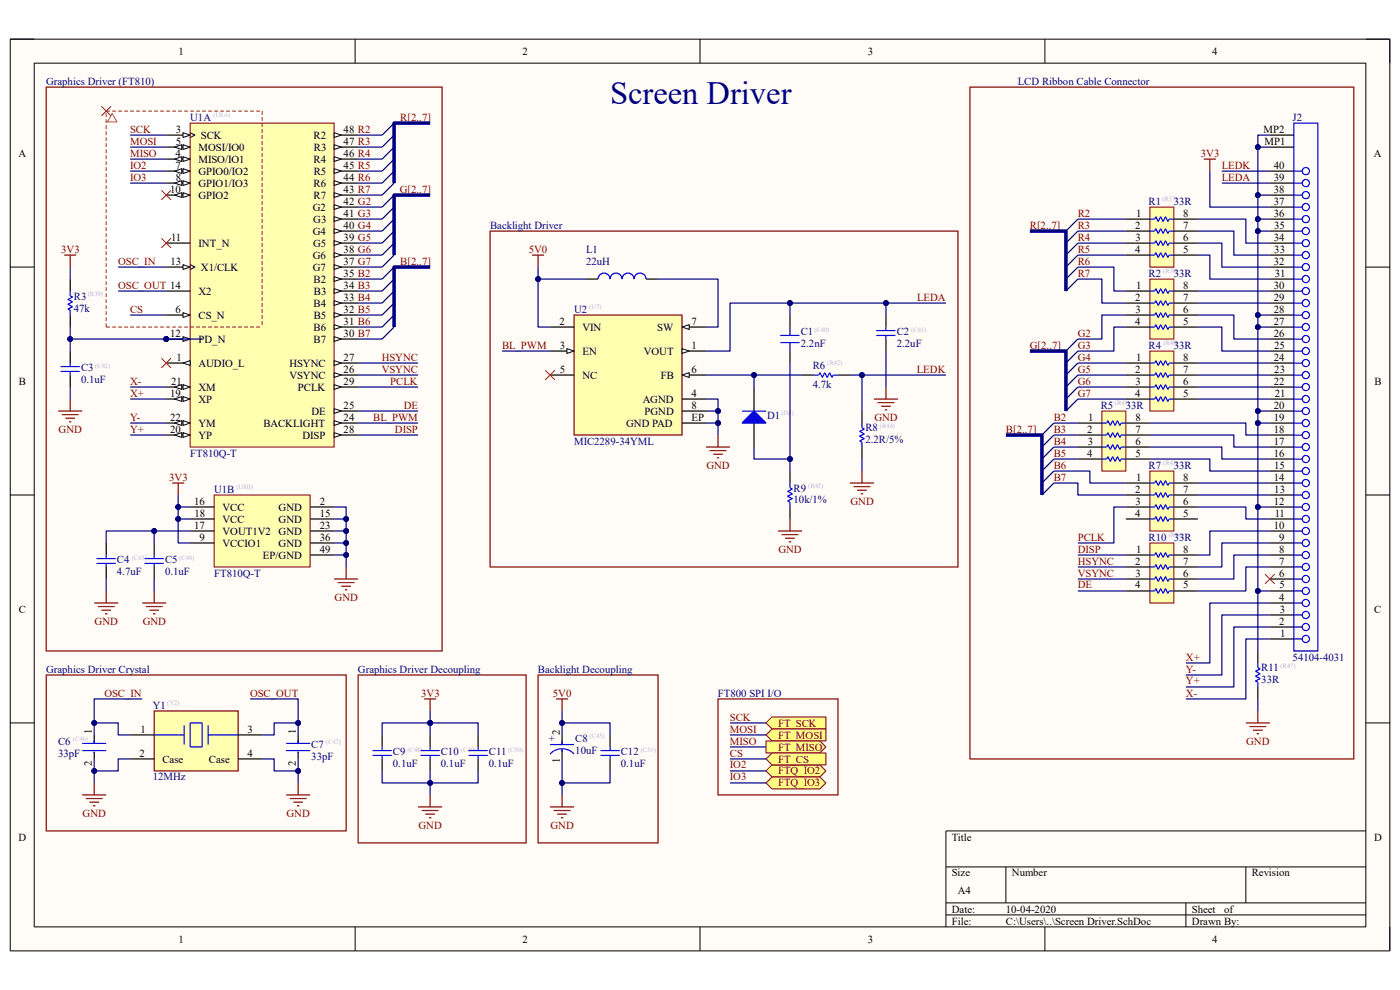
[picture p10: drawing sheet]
<svg xmlns="http://www.w3.org/2000/svg" width="297mm" height="210mm" viewBox="0 0 297 210" stroke-linecap="round" stroke-linejoin="round" font-family="sans-serif">
<defs><g id="words">
<text font-size="6.9" fill="#000080" x="129.4" y="22.1">Screen Driver</text>
<g font-size="2.3">
<text x="37.9" y="11.6">1</text>
<text x="110.9" y="11.6">2</text>
<text x="184.1" y="11.6">3</text>
<text x="257.2" y="11.6">4</text>
<text x="37.3" y="28.2">3</text>
<text x="42.6" y="29.4">SCK</text>
<text x="66.5" y="29.4">R2</text>
<text x="72.9" y="28.2">48 R2</text>
<text x="268.1" y="28.2">MP2</text>
<text x="3.9" y="33.2">A</text>
<text x="37.2" y="33.2">4</text>
<text x="37.3" y="35.8">7</text>
<text x="37.3" y="30.7">5</text>
<text x="42.1" y="34.5">MISO/IO1</text>
<text x="42.1" y="32">MOSI/IO0</text>
<text x="66.5" y="34.5">R4</text>
<text x="66.6" y="32">R3</text>
<text x="72.9" y="35.8">45 R5</text>
<text x="72.9" y="33.2">46 R4</text>
<text x="72.9" y="30.7">47 R3</text>
<text x="268.3" y="30.7">MP1</text>
<text x="270.2" y="35.8">40</text>
<text x="291.5" y="33.2">A</text>
<text x="36.1" y="40.9">10</text>
<text x="37.3" y="38.3">8</text>
<text x="42.1" y="37">GPIO0/IO2</text>
<text x="42.1" y="39.6">GPIO1/IO3</text>
<text x="66.5" y="39.6">R6</text>
<text x="66.5" y="37">R5</text>
<text x="72.9" y="40.9">43 R7</text>
<text x="72.9" y="38.3">44 R6</text>
<text x="270.3" y="40.9">38</text>
<text x="270.3" y="38.3">39</text>
<text x="42.1" y="42.2">GPIO2</text>
<text x="66.4" y="44.7">G2</text>
<text x="66.5" y="47.2">G3</text>
<text x="66.5" y="42.2">R7</text>
<text x="72.9" y="46">41 G3</text>
<text x="72.9" y="43.4">42 G2</text>
<text x="241" y="46">1</text>
<text x="251" y="46">8</text>
<text x="270.2" y="46">36</text>
<text x="270.3" y="43.4">37</text>
<text x="36.3" y="51.1">11</text>
<text x="42.1" y="52.3">INT_N</text>
<text x="66.4" y="49.8">G4</text>
<text x="66.4" y="52.3">G5</text>
<text x="72.9" y="53.6">38 G6</text>
<text x="72.9" y="51.1">39 G5</text>
<text x="72.9" y="48.5">40 G4</text>
<text x="240.8" y="48.5">2</text>
<text x="240.8" y="53.6">4</text>
<text x="240.9" y="51.1">3</text>
<text x="251" y="53.6">5</text>
<text x="251" y="51.1">6</text>
<text x="251" y="48.5">7</text>
<text x="270.2" y="51.1">34</text>
<text x="270.3" y="48.5">35</text>
<text x="270.3" y="53.6">33</text>
<text x="36.2" y="56.1">13</text>
<text x="42.6" y="57.4">X1/CLK</text>
<text x="66.4" y="57.4">G7</text>
<text x="66.4" y="54.9">G6</text>
<text x="66.5" y="59.9">B2</text>
<text x="72.9" y="58.7">35 B2</text>
<text x="72.9" y="56.1">37 G7</text>
<text x="270.2" y="56.1">32</text>
<text x="270.4" y="58.7">31</text>
<text x="42.1" y="62.5">X2</text>
<text x="66.5" y="65.1">B4</text>
<text x="66.6" y="62.5">B3</text>
<text x="72.9" y="63.8">33 B4</text>
<text x="72.9" y="61.3">34 B3</text>
<text x="240.8" y="63.8">2</text>
<text x="241" y="61.3">1</text>
<text x="251" y="63.8">7</text>
<text x="251" y="61.3">8</text>
<text x="270.2" y="61.3">30</text>
<text x="270.3" y="63.8">29</text>
<text x="36.1" y="71.4">12</text>
<text x="37.3" y="66.3">6</text>
<text x="42.1" y="67.6">CS_N</text>
<text x="66.5" y="70.1">B6</text>
<text x="66.5" y="67.6">B5</text>
<text x="72.9" y="71.4">30 B7</text>
<text x="72.9" y="68.9">31 B6</text>
<text x="72.9" y="66.3">32 B5</text>
<text x="118.7" y="68.9">2</text>
<text x="123.6" y="70.1">VIN</text>
<text x="139.4" y="70.1">SW</text>
<text x="146.7" y="68.9">7</text>
<text x="240.8" y="68.9">4</text>
<text x="240.9" y="66.3">3</text>
<text x="251" y="68.9">5</text>
<text x="251" y="66.3">6</text>
<text x="270.2" y="71.4">26</text>
<text x="270.3" y="68.9">27</text>
<text x="270.3" y="66.3">28</text>
<text x="37.4" y="76.5">1</text>
<text x="42.1" y="77.8">AUDIO_L</text>
<text x="42.1" y="72.7">PD_N</text>
<text x="61.4" y="77.8">HSYNC</text>
<text x="66.5" y="72.7">B7</text>
<text x="72.9" y="76.5">27</text>
<text x="118.8" y="74">3</text>
<text x="123.6" y="75.2">EN</text>
<text x="136.6" y="75.2">VOUT</text>
<text x="146.7" y="74">1</text>
<text x="241" y="76.5">1</text>
<text x="251" y="76.5">8</text>
<text x="270.2" y="76.5">24</text>
<text x="270.3" y="74">25</text>
<text x="4" y="81.6">B</text>
<text x="36.3" y="81.6">21</text>
<text x="42.1" y="82.9">XM</text>
<text x="61.4" y="80.3">VSYNC</text>
<text x="63.2" y="82.9">PCLK</text>
<text x="72.9" y="79">26</text>
<text x="72.9" y="81.6">29</text>
<text x="118.7" y="79">5</text>
<text x="123.6" y="80.3">NC</text>
<text x="140.2" y="80.3">FB</text>
<text x="146.7" y="79">6</text>
<text x="240.8" y="79">2</text>
<text x="240.9" y="81.6">3</text>
<text x="251" y="81.6">6</text>
<text x="251" y="79">7</text>
<text x="270.2" y="81.6">22</text>
<text x="270.3" y="79">23</text>
<text x="291.6" y="81.6">B</text>
<text x="36.1" y="84.2">19</text>
<text x="36.1" y="89.2">22</text>
<text x="42.1" y="85.4">XP</text>
<text x="66.1" y="88">DE</text>
<text x="72.9" y="89.2">24</text>
<text x="72.9" y="86.7">25</text>
<text x="136.4" y="85.4">AGND</text>
<text x="136.7" y="88">PGND</text>
<text x="146.7" y="84.2">4</text>
<text x="146.7" y="89.2">EP</text>
<text x="146.7" y="86.7">8</text>
<text x="230.8" y="89.2">1</text>
<text x="240.8" y="84.2">4</text>
<text x="240.9" y="89.2">8</text>
<text x="251" y="84.2">5</text>
<text x="270.2" y="86.7">20</text>
<text x="270.3" y="89.2">19</text>
<text x="270.4" y="84.2">21</text>
<text x="36.1" y="91.8">20</text>
<text x="42.1" y="93">YP</text>
<text x="42.1" y="90.5">YM</text>
<text x="55.9" y="90.5">BACKLIGHT</text>
<text x="64.2" y="93">DISP</text>
<text x="72.9" y="91.8">28</text>
<text x="132.8" y="90.5">GND PAD</text>
<text x="230.7" y="91.8">2</text>
<text x="230.8" y="94.3">3</text>
<text x="240.9" y="94.3">6</text>
<text x="240.9" y="91.8">7</text>
<text x="270.3" y="94.3">17</text>
<text x="270.3" y="91.8">18</text>
<text x="230.6" y="96.9">4</text>
<text x="240.9" y="96.9">5</text>
<text x="241" y="101.9">1</text>
<text x="251" y="101.9">8</text>
<text x="270.2" y="101.9">14</text>
<text x="270.2" y="96.9">16</text>
<text x="270.3" y="99.4">15</text>
<text x="41.2" y="107.1">16</text>
<text x="67.8" y="107.1">2</text>
<text x="240.8" y="104.5">2</text>
<text x="240.9" y="107.1">3</text>
<text x="251" y="107.1">6</text>
<text x="251" y="104.5">7</text>
<text x="270.2" y="107.1">12</text>
<text x="270.3" y="104.5">13</text>
<text x="41.2" y="112.1">17</text>
<text x="41.2" y="109.6">18</text>
<text x="47.2" y="108.3">VCC</text>
<text x="47.2" y="113.4">VOUT1V2</text>
<text x="47.2" y="110.9">VCC</text>
<text x="59.1" y="108.3">GND</text>
<text x="59.1" y="110.9">GND</text>
<text x="59.1" y="113.4">GND</text>
<text x="67.8" y="109.6">15</text>
<text x="67.8" y="112.1">23</text>
<text x="240.8" y="109.6">4</text>
<text x="251" y="109.6">5</text>
<text x="270.2" y="112.1">10</text>
<text x="270.4" y="109.6">11</text>
<text x="42.3" y="114.7">9</text>
<text x="47.2" y="116">VCCIO1</text>
<text x="55.8" y="118.5">EP/GND</text>
<text x="59.1" y="116">GND</text>
<text x="67.8" y="114.7">36</text>
<text x="67.8" y="117.2">49</text>
<text x="240.8" y="119.8">2</text>
<text x="241" y="117.2">1</text>
<text x="251" y="119.8">7</text>
<text x="251" y="117.2">8</text>
<text x="271.4" y="119.8">7</text>
<text x="271.4" y="117.2">8</text>
<text x="271.4" y="114.7">9</text>
<text x="240.8" y="124.8">4</text>
<text x="240.9" y="122.3">3</text>
<text x="251" y="124.8">5</text>
<text x="251" y="122.3">6</text>
<text x="271.4" y="122.3">6</text>
<text x="271.4" y="124.8">5</text>
<text x="4" y="130">C</text>
<text x="271.4" y="127.4">4</text>
<text x="271.5" y="130">3</text>
<text x="291.5" y="130">C</text>
<text x="271.4" y="132.5">2</text>
<text x="271.6" y="135">1</text>
<text x="19.5" y="155.7" transform="rotate(-90 19.5 155.7)">1</text>
<text x="29.8" y="155.4">1</text>
<text x="52.5" y="155.4">3</text>
<text x="62.7" y="155.7" transform="rotate(-90 62.7 155.7)">1</text>
<text x="118.7" y="155.9" transform="rotate(-90 118.7 155.9)">2</text>
<text x="29.6" y="160.5">2</text>
<text x="34.5" y="161.8">Case</text>
<text x="44.3" y="161.8">Case</text>
<text x="52.5" y="160.5">4</text>
<text x="118.7" y="161.9" transform="rotate(-90 118.7 161.9)">1</text>
<text x="19.5" y="162.6" transform="rotate(-90 19.5 162.6)">2</text>
<text x="62.7" y="162.6" transform="rotate(-90 62.7 162.6)">2</text>
<text x="3.9" y="178.3">D</text>
<text x="201.9" y="178.3">Title</text>
<text x="291.5" y="178.3">D</text>
<text x="201.9" y="185.9">Size</text>
<text x="214.7" y="185.9">Number</text>
<text x="265.5" y="185.9">Revision</text>
<text x="203.2" y="189.7">A4</text>
<text x="201.9" y="193.6">Date:</text>
<text x="201.9" y="196.1">File:</text>
<text x="213.4" y="193.6">10-04-2020</text>
<text x="213.4" y="196.1">C:\Users\..\Screen Driver.SchDoc</text>
<text x="252.8" y="196.1">Drawn By:</text>
<text x="252.9" y="193.6">Sheet</text>
<text x="259.7" y="193.6">of</text>
<text x="37.9" y="199.9">1</text>
<text x="110.9" y="199.9">2</text>
<text x="184.1" y="199.9">3</text>
<text x="257.2" y="199.9">4</text>
</g>
<g font-size="2.3" fill="#000080">
<text x="9.8" y="18">Graphics Driver (FT810)</text>
<text x="215.9" y="18">LCD Ribbon Cable Connector</text>
<text x="40.3" y="25.6">U1A</text>
<text x="274.2" y="25.6">J2</text>
<text x="243.7" y="43.4">R1</text>
<text x="249" y="43.4">33R</text>
<text x="104" y="48.5">Backlight Driver</text>
<text x="124.3" y="53.6">L1</text>
<text x="124.3" y="56.1">22uH</text>
<text x="243.7" y="58.7">R2</text>
<text x="249" y="58.7">33R</text>
<text x="15.7" y="63.5">R3</text>
<text x="15.7" y="66.1">47k</text>
<text x="121.8" y="66.3">U2</text>
<text x="169.9" y="71.2">C1</text>
<text x="190.2" y="71.2">C2</text>
<text x="169.9" y="73.7">2.2nF</text>
<text x="190.2" y="73.7">2.2uF</text>
<text x="243.7" y="74">R4</text>
<text x="249" y="74">33R</text>
<text x="17.2" y="78.8">C3</text>
<text x="17.2" y="81.3">0.1uF</text>
<text x="172.4" y="78.3">R6</text>
<text x="172.4" y="82.4">4.7k</text>
<text x="162.7" y="89">D1</text>
<text x="233.5" y="86.7">R5</text>
<text x="238.8" y="86.7">33R</text>
<text x="121.8" y="94.3">MIC2289-34YML</text>
<text x="183.6" y="91.5">R8</text>
<text x="183.6" y="94.1">2.2R/5%</text>
<text x="40.3" y="96.9">FT810Q-T</text>
<text x="243.7" y="99.4">R7</text>
<text x="249" y="99.4">33R</text>
<text x="45.4" y="104.5">U1B</text>
<text x="168.4" y="104.3">R9</text>
<text x="168.4" y="106.8">10k/1%</text>
<text x="24.8" y="119.5">C4</text>
<text x="35" y="119.5">C5</text>
<text x="243.7" y="114.7">R10</text>
<text x="249" y="114.7">33R</text>
<text x="24.8" y="122">4.7uF</text>
<text x="35" y="122">0.1uF</text>
<text x="45.4" y="122.3">FT810Q-T</text>
<text x="9.8" y="142.7">Graphics Driver Crystal</text>
<text x="75.9" y="142.7">Graphics Driver Decoupling</text>
<text x="114.1" y="142.7">Backlight Decoupling</text>
<text x="267.6" y="142.4">R11</text>
<text x="274.2" y="140.1">54104-4031</text>
<text x="152.3" y="147.8">FT800 SPI I/O</text>
<text x="267.6" y="144.9">33R</text>
<text x="32.4" y="150.3">Y1</text>
<text x="12.3" y="157.9">C6</text>
<text x="12.3" y="160.5">33pF</text>
<text x="66" y="158.7">C7</text>
<text x="66" y="161.2">33pF</text>
<text x="83.4" y="160.2">C9</text>
<text x="93.5" y="160.2">C10</text>
<text x="103.7" y="160.2">C11</text>
<text x="116.4" y="157.4">+</text>
<text x="122" y="157.4">C8</text>
<text x="122" y="160">10uF</text>
<text x="131.7" y="160.2">C12</text>
<text x="32.4" y="165.6">12MHz</text>
<text x="83.4" y="162.8">0.1uF</text>
<text x="93.5" y="162.8">0.1uF</text>
<text x="103.7" y="162.8">0.1uF</text>
<text x="131.7" y="162.8">0.1uF</text>
</g>
<g font-size="2.3" fill="#800000">
<text x="27.6" y="28.2">SCK</text>
<text x="84.9" y="25.6">R[2..7]</text>
<text x="27.6" y="30.7">MOSI</text>
<text x="27.6" y="33.2">MISO</text>
<text x="27.6" y="35.8">IO2</text>
<text x="254.8" y="33.2">3V3</text>
<text x="259.2" y="35.8">LEDK</text>
<text x="27.6" y="38.3">IO3</text>
<text x="84.8" y="40.9">G[2..7]</text>
<text x="259.2" y="38.3">LEDA</text>
<text x="228.6" y="46">R2</text>
<text x="13" y="53.6">3V3</text>
<text x="112.2" y="53.6">5V0</text>
<text x="218.5" y="48.5">R[2..7]</text>
<text x="228.6" y="48.5">R3</text>
<text x="228.6" y="51.1">R4</text>
<text x="228.6" y="53.6">R5</text>
<text x="25.1" y="56.1">OSC_IN</text>
<text x="84.9" y="56.1">B[2..7]</text>
<text x="228.6" y="56.1">R6</text>
<text x="228.6" y="58.7">R7</text>
<text x="25.1" y="61.3">OSC_OUT 14</text>
<text x="194.6" y="63.8">LEDA</text>
<text x="27.6" y="66.3">CS</text>
<text x="228.6" y="71.4">G2</text>
<text x="81" y="76.5">HSYNC</text>
<text x="106.5" y="74">BL_PWM</text>
<text x="218.5" y="74">G[2..7]</text>
<text x="228.6" y="74">G3</text>
<text x="228.6" y="76.5">G4</text>
<text x="27.6" y="81.6">X-</text>
<text x="81" y="79">VSYNC</text>
<text x="82.8" y="81.6">PCLK</text>
<text x="194.5" y="79">LEDK</text>
<text x="228.6" y="79">G5</text>
<text x="228.6" y="81.6">G6</text>
<text x="27.6" y="84.2">X+</text>
<text x="27.6" y="89.2">Y-</text>
<text x="79.2" y="89.2">BL_PWM</text>
<text x="85.7" y="86.7">DE</text>
<text x="185.5" y="89.2">GND</text>
<text x="223.6" y="89.2">B2</text>
<text x="228.6" y="84.2">G7</text>
<text x="12.4" y="91.8">GND</text>
<text x="27.6" y="91.8">Y+</text>
<text x="83.8" y="91.8">DISP</text>
<text x="213.4" y="91.8">B[2..7]</text>
<text x="223.6" y="91.8">B3</text>
<text x="223.6" y="94.3">B4</text>
<text x="35.9" y="101.9">3V3</text>
<text x="149.9" y="99.4">GND</text>
<text x="223.6" y="96.9">B5</text>
<text x="223.6" y="99.4">B6</text>
<text x="223.6" y="101.9">B7</text>
<text x="180.4" y="107.1">GND</text>
<text x="165.1" y="117.2">GND</text>
<text x="228.6" y="114.7">PCLK</text>
<text x="228.6" y="117.2">DISP</text>
<text x="228.6" y="119.8">HSYNC</text>
<text x="228.6" y="122.3">VSYNC</text>
<text x="228.6" y="124.8">DE</text>
<text x="71" y="127.4">GND</text>
<text x="20.1" y="132.5">GND</text>
<text x="30.3" y="132.5">GND</text>
<text x="251.6" y="140.1">X+</text>
<text x="251.6" y="142.7">Y-</text>
<text x="22.1" y="147.8">OSC_IN</text>
<text x="53.1" y="147.8">OSC_OUT</text>
<text x="89.4" y="147.8">3V3</text>
<text x="117.3" y="147.8">5V0</text>
<text x="251.6" y="145.2">Y+</text>
<text x="251.6" y="147.8">X-</text>
<text x="154.9" y="152.9">SCK</text>
<text x="154.9" y="155.4">MOSI</text>
<text x="165.1" y="154.1">FT_SCK</text>
<text x="154.9" y="157.9">MISO</text>
<text x="154.9" y="160.5">CS</text>
<text x="165.1" y="156.7">FT_MOSI</text>
<text x="165.1" y="159.2">FT_MISO</text>
<text x="165.1" y="161.8">FT_CS</text>
<text x="264.4" y="157.9">GND</text>
<text x="154.9" y="163">IO2</text>
<text x="154.9" y="165.6">IO3</text>
<text x="165.1" y="164.3">FTQ_IO2</text>
<text x="165.1" y="166.8">FTQ_IO3</text>
<text x="17.5" y="173.2">GND</text>
<text x="60.8" y="173.2">GND</text>
<text x="88.8" y="175.8">GND</text>
<text x="116.8" y="175.8">GND</text>
</g>
<g font-size="1.4" fill="#b2b0d4">
<text x="45.3" y="24.8">(U8A)</text>
<text x="246.6" y="42.6">(R37)</text>
<text x="246.8" y="57.9">(R38)</text>
<text x="18.6" y="62.7">(R39)</text>
<text x="125" y="65.5">(U7)</text>
<text x="172.8" y="70.4">(C40)</text>
<text x="193.3" y="70.4">(C41)</text>
<text x="20.2" y="78">(C42)</text>
<text x="175.5" y="77.5">(R42)</text>
<text x="246.8" y="73.2">(R40)</text>
<text x="165.8" y="88.1">(D4)</text>
<text x="236.5" y="85.9">(R41)</text>
<text x="186.7" y="90.7">(R44)</text>
<text x="246.8" y="98.6">(R43)</text>
<text x="50.2" y="103.7">(U8B)</text>
<text x="171.4" y="103.4">(R45)</text>
<text x="247.9" y="113.9">(R46)</text>
<text x="27.9" y="118.7">(C43)</text>
<text x="38" y="118.7">(C44)</text>
<text x="271.7" y="141.6">(R47)</text>
<text x="35.5" y="149.5">(Y2)</text>
<text x="15.5" y="157.1">(C46)</text>
<text x="69.1" y="157.9">(C47)</text>
<text x="86.4" y="159.4">(C48)</text>
<text x="97.8" y="159.4">(C49)</text>
<text x="107.8" y="159.4">(C50)</text>
<text x="125.1" y="156.6">(C45)</text>
<text x="135.9" y="159.4">(C51)</text>
</g>
</g></defs>
<path d="M2.2 8.3h292.7v193.4h-292.7z" fill-rule="evenodd" fill="#fffcf8"/>
<path d="M2.2 8.3h292.7v193.4h-292.7z" fill="none" stroke="#000" stroke-width=".21"/>
<path d="M7.3 13.4h282.5v183.2h-282.5z" fill-rule="evenodd" fill="#fffcf8"/>
<g fill="none" stroke="#000" stroke-width=".21">
<path d="M2.2 8.3h5.1M7.3 13.4h282.5v183.2h-282.5zM75.3 8.3v5.1M148.5 8.3v5.1M221.7 8.3v5.1M289.8 8.3h5.1v5.1M2.2 56.7h5.1M289.8 56.7h5.1M2.2 105h5.1M289.8 105h5.1M2.2 153.4h5.1M289.8 153.4h5.1"/>
<path d="M289.8 176.3h-89.1v20.3M75.3 196.6v5.1M148.5 196.6v5.1M200.7 183.9h89.1M200.7 191.5h89.1M200.7 194.1h89.1M213.4 183.9v7.6M221.7 196.6v5.1M251.6 191.5v5.1M264.3 183.9v7.6M294.9 196.6v5.1"/>
</g>
<path d="M22.5 23.6h33.1v45.8h-33.1z" fill-rule="evenodd" fill="#fff"/>
<circle cx="35.3" cy="71.9" r=".51" fill="#000080"/>
<circle cx="35.3" cy="71.9" r=".51" fill="none" stroke="#000080" stroke-width=".21"/>
<path d="M40.3 26.1h30.6v68.7h-30.6z" fill-rule="evenodd" fill="#ffffb0"/>
<path d="M40.3 26.1h30.6v68.7h-30.6z" fill="none" stroke="#800000" stroke-width=".21"/>
<path d="M35.3 77h5" fill="none" stroke="#000" stroke-width=".25"/>
<path d="M38.8 77l1.5-.5v1z" fill="#f8fcff"/>
<path d="M38.8 77l1.5-.5v1z" fill="none" stroke="#000" stroke-width=".21"/>
<path d="M35.3 28.7h5" fill="none" stroke="#000" stroke-width=".25"/>
<path d="M38.8 28.2l1.5 .5-1.5 .5z" fill="#f8fcff"/>
<path d="M38.8 28.2l1.5 .5-1.5 .5zM40.3 28.2l1.1 .5-1.1 .5" fill="none" stroke="#000" stroke-width=".21"/>
<path d="M35.3 33.8h5" fill="none" stroke="#000" stroke-width=".25"/>
<path d="M38.8 33.2l1.5 .6-1.5 .5z" fill="#f8fcff"/>
<path d="M38.8 33.2l1.5 .6-1.5 .5z" fill="none" stroke="#000" stroke-width=".21"/>
<path d="M37 33.8l1.6-.6v1.1z" fill="#f8fcff"/>
<path d="M37 33.8l1.6-.6v1.1z" fill="none" stroke="#000" stroke-width=".21"/>
<path d="M35.3 31.2h5" fill="none" stroke="#000" stroke-width=".25"/>
<path d="M38.8 30.7l1.5 .5-1.5 .5z" fill="#f8fcff"/>
<path d="M38.8 30.7l1.5 .5-1.5 .5z" fill="none" stroke="#000" stroke-width=".21"/>
<path d="M37 31.2l1.6-.5v1z" fill="#f8fcff"/>
<path d="M37 31.2l1.6-.5v1z" fill="none" stroke="#000" stroke-width=".21"/>
<path d="M35.3 66.8h5" fill="none" stroke="#000" stroke-width=".25"/>
<path d="M38.8 66.3l1.5 .5-1.5 .5z" fill="#f8fcff"/>
<path d="M38.8 66.3l1.5 .5-1.5 .5z" fill="none" stroke="#000" stroke-width=".21"/>
<path d="M35.3 36.3h5" fill="none" stroke="#000" stroke-width=".25"/>
<path d="M38.8 35.8l1.5 .5-1.5 .5z" fill="#f8fcff"/>
<path d="M38.8 35.8l1.5 .5-1.5 .5z" fill="none" stroke="#000" stroke-width=".21"/>
<path d="M37 36.3l1.6-.5v1z" fill="#f8fcff"/>
<path d="M37 36.3l1.6-.5v1z" fill="none" stroke="#000" stroke-width=".21"/>
<path d="M35.3 38.8h5" fill="none" stroke="#000" stroke-width=".25"/>
<path d="M38.8 38.3l1.5 .5-1.5 .5z" fill="#f8fcff"/>
<path d="M38.8 38.3l1.5 .5-1.5 .5z" fill="none" stroke="#000" stroke-width=".21"/>
<path d="M37 38.8l1.6-.5v1z" fill="#f8fcff"/>
<path d="M37 38.8l1.6-.5v1z" fill="none" stroke="#000" stroke-width=".21"/>
<path d="M35.3 41.4h5" fill="none" stroke="#000" stroke-width=".25"/>
<path d="M38.8 40.9l1.5 .5-1.5 .5z" fill="#f8fcff"/>
<path d="M38.8 40.9l1.5 .5-1.5 .5z" fill="none" stroke="#000" stroke-width=".21"/>
<path d="M37 41.4l1.6-.5v1z" fill="#f8fcff"/>
<path d="M37 41.4l1.6-.5v1z" fill="none" stroke="#000" stroke-width=".21"/>
<path d="M35.3 51.6h5M35.3 71.9h5" fill="none" stroke="#000" stroke-width=".25"/>
<path d="M38.8 71.4l1.5 .5-1.5 .5z" fill="#f8fcff"/>
<path d="M38.8 71.4l1.5 .5-1.5 .5z" fill="none" stroke="#000" stroke-width=".21"/>
<circle cx="35.3" cy="71.9" r=".51" fill="#000080"/>
<circle cx="35.3" cy="71.9" r=".51" fill="none" stroke="#000080" stroke-width=".21"/>
<path d="M35.3 56.7h5" fill="none" stroke="#000" stroke-width=".25"/>
<path d="M38.8 56.1l1.5 .6-1.5 .5z" fill="#f8fcff"/>
<path d="M38.8 56.1l1.5 .6-1.5 .5zM40.3 56.1l1.1 .6-1.1 .5" fill="none" stroke="#000" stroke-width=".21"/>
<path d="M35.3 61.7h5M35.3 84.6h5" fill="none" stroke="#000" stroke-width=".25"/>
<path d="M38.8 84.1l1.5 .5-1.5 .6z" fill="#f8fcff"/>
<path d="M38.8 84.1l1.5 .5-1.5 .6z" fill="none" stroke="#000" stroke-width=".21"/>
<path d="M37 84.6l1.6-.5v1.1z" fill="#f8fcff"/>
<path d="M37 84.6l1.6-.5v1.1z" fill="none" stroke="#000" stroke-width=".21"/>
<path d="M35.3 92.3h5" fill="none" stroke="#000" stroke-width=".25"/>
<path d="M38.8 91.8l1.5 .5-1.5 .5z" fill="#f8fcff"/>
<path d="M38.8 91.8l1.5 .5-1.5 .5z" fill="none" stroke="#000" stroke-width=".21"/>
<path d="M37 92.3l1.6-.5v1z" fill="#f8fcff"/>
<path d="M37 92.3l1.6-.5v1z" fill="none" stroke="#000" stroke-width=".21"/>
<path d="M35.3 82.1h5" fill="none" stroke="#000" stroke-width=".25"/>
<path d="M38.8 81.6l1.5 .5-1.5 .5z" fill="#f8fcff"/>
<path d="M38.8 81.6l1.5 .5-1.5 .5z" fill="none" stroke="#000" stroke-width=".21"/>
<path d="M37 82.1l1.6-.5v1z" fill="#f8fcff"/>
<path d="M37 82.1l1.6-.5v1z" fill="none" stroke="#000" stroke-width=".21"/>
<path d="M35.3 89.7h5" fill="none" stroke="#000" stroke-width=".25"/>
<path d="M38.8 89.2l1.5 .5-1.5 .5z" fill="#f8fcff"/>
<path d="M38.8 89.2l1.5 .5-1.5 .5z" fill="none" stroke="#000" stroke-width=".21"/>
<path d="M37 89.7l1.6-.5v1z" fill="#f8fcff"/>
<path d="M37 89.7l1.6-.5v1z" fill="none" stroke="#000" stroke-width=".21"/>
<path d="M70.9 89.7h5.1" fill="none" stroke="#000" stroke-width=".25"/>
<path d="M70.9 89.2l1.5 .5-1.5 .5z" fill="#f8fcff"/>
<path d="M70.9 89.2l1.5 .5-1.5 .5z" fill="none" stroke="#000" stroke-width=".21"/>
<path d="M70.9 87.2h5.1" fill="none" stroke="#000" stroke-width=".25"/>
<path d="M70.9 86.7l1.5 .5-1.5 .5z" fill="#f8fcff"/>
<path d="M70.9 86.7l1.5 .5-1.5 .5z" fill="none" stroke="#000" stroke-width=".21"/>
<path d="M70.9 79.6h5.1" fill="none" stroke="#000" stroke-width=".25"/>
<path d="M70.9 79l1.5 .6-1.5 .5z" fill="#f8fcff"/>
<path d="M70.9 79l1.5 .6-1.5 .5z" fill="none" stroke="#000" stroke-width=".21"/>
<path d="M70.9 77h5.1" fill="none" stroke="#000" stroke-width=".25"/>
<path d="M70.9 76.5l1.5 .5-1.5 .5z" fill="#f8fcff"/>
<path d="M70.9 76.5l1.5 .5-1.5 .5z" fill="none" stroke="#000" stroke-width=".21"/>
<path d="M70.9 92.3h5.1" fill="none" stroke="#000" stroke-width=".25"/>
<path d="M70.9 91.8l1.5 .5-1.5 .5z" fill="#f8fcff"/>
<path d="M70.9 91.8l1.5 .5-1.5 .5z" fill="none" stroke="#000" stroke-width=".21"/>
<path d="M70.9 82.1h5.1" fill="none" stroke="#000" stroke-width=".25"/>
<path d="M70.9 81.6l1.5 .5-1.5 .5z" fill="#f8fcff"/>
<path d="M70.9 81.6l1.5 .5-1.5 .5z" fill="none" stroke="#000" stroke-width=".21"/>
<path d="M70.9 71.9h5.1" fill="none" stroke="#000" stroke-width=".25"/>
<path d="M70.9 71.4l1.5 .5-1.5 .5z" fill="#f8fcff"/>
<path d="M70.9 71.4l1.5 .5-1.5 .5z" fill="none" stroke="#000" stroke-width=".21"/>
<path d="M70.9 69.4h5.1" fill="none" stroke="#000" stroke-width=".25"/>
<path d="M70.9 68.9l1.5 .5-1.5 .5z" fill="#f8fcff"/>
<path d="M70.9 68.9l1.5 .5-1.5 .5z" fill="none" stroke="#000" stroke-width=".21"/>
<path d="M70.9 66.8h5.1" fill="none" stroke="#000" stroke-width=".25"/>
<path d="M70.9 66.3l1.5 .5-1.5 .5z" fill="#f8fcff"/>
<path d="M70.9 66.3l1.5 .5-1.5 .5z" fill="none" stroke="#000" stroke-width=".21"/>
<path d="M70.9 64.3h5.1" fill="none" stroke="#000" stroke-width=".25"/>
<path d="M70.9 63.8l1.5 .5-1.5 .5z" fill="#f8fcff"/>
<path d="M70.9 63.8l1.5 .5-1.5 .5z" fill="none" stroke="#000" stroke-width=".21"/>
<path d="M70.9 61.7h5.1" fill="none" stroke="#000" stroke-width=".25"/>
<path d="M70.9 61.2l1.5 .5-1.5 .6z" fill="#f8fcff"/>
<path d="M70.9 61.2l1.5 .5-1.5 .6z" fill="none" stroke="#000" stroke-width=".21"/>
<path d="M70.9 59.2h5.1" fill="none" stroke="#000" stroke-width=".25"/>
<path d="M70.9 58.7l1.5 .5-1.5 .5z" fill="#f8fcff"/>
<path d="M70.9 58.7l1.5 .5-1.5 .5z" fill="none" stroke="#000" stroke-width=".21"/>
<path d="M70.9 56.7h5.1" fill="none" stroke="#000" stroke-width=".25"/>
<path d="M70.9 56.1l1.5 .6-1.5 .5z" fill="#f8fcff"/>
<path d="M70.9 56.1l1.5 .6-1.5 .5z" fill="none" stroke="#000" stroke-width=".21"/>
<path d="M70.9 54.1h5.1" fill="none" stroke="#000" stroke-width=".25"/>
<path d="M70.9 53.6l1.5 .5-1.5 .5z" fill="#f8fcff"/>
<path d="M70.9 53.6l1.5 .5-1.5 .5z" fill="none" stroke="#000" stroke-width=".21"/>
<path d="M70.9 51.6h5.1" fill="none" stroke="#000" stroke-width=".25"/>
<path d="M70.9 51.1l1.5 .5-1.5 .5z" fill="#f8fcff"/>
<path d="M70.9 51.1l1.5 .5-1.5 .5z" fill="none" stroke="#000" stroke-width=".21"/>
<path d="M70.9 49h5.1" fill="none" stroke="#000" stroke-width=".25"/>
<path d="M70.9 48.5l1.5 .5-1.5 .5z" fill="#f8fcff"/>
<path d="M70.9 48.5l1.5 .5-1.5 .5z" fill="none" stroke="#000" stroke-width=".21"/>
<path d="M70.9 46.5h5.1" fill="none" stroke="#000" stroke-width=".25"/>
<path d="M70.9 46l1.5 .5-1.5 .5z" fill="#f8fcff"/>
<path d="M70.9 46l1.5 .5-1.5 .5z" fill="none" stroke="#000" stroke-width=".21"/>
<path d="M70.9 43.9h5.1" fill="none" stroke="#000" stroke-width=".25"/>
<path d="M70.9 43.4l1.5 .5-1.5 .5z" fill="#f8fcff"/>
<path d="M70.9 43.4l1.5 .5-1.5 .5z" fill="none" stroke="#000" stroke-width=".21"/>
<path d="M70.9 41.4h5.1" fill="none" stroke="#000" stroke-width=".25"/>
<path d="M70.9 40.9l1.5 .5-1.5 .5z" fill="#f8fcff"/>
<path d="M70.9 40.9l1.5 .5-1.5 .5z" fill="none" stroke="#000" stroke-width=".21"/>
<path d="M70.9 38.8h5.1" fill="none" stroke="#000" stroke-width=".25"/>
<path d="M70.9 38.3l1.5 .5-1.5 .5z" fill="#f8fcff"/>
<path d="M70.9 38.3l1.5 .5-1.5 .5z" fill="none" stroke="#000" stroke-width=".21"/>
<path d="M70.9 36.3h5.1" fill="none" stroke="#000" stroke-width=".25"/>
<path d="M70.9 35.8l1.5 .5-1.5 .5z" fill="#f8fcff"/>
<path d="M70.9 35.8l1.5 .5-1.5 .5z" fill="none" stroke="#000" stroke-width=".21"/>
<path d="M70.9 33.8h5.1" fill="none" stroke="#000" stroke-width=".25"/>
<path d="M70.9 33.2l1.5 .6-1.5 .5z" fill="#f8fcff"/>
<path d="M70.9 33.2l1.5 .6-1.5 .5z" fill="none" stroke="#000" stroke-width=".21"/>
<path d="M70.9 31.2h5.1" fill="none" stroke="#000" stroke-width=".25"/>
<path d="M70.9 30.7l1.5 .5-1.5 .5z" fill="#f8fcff"/>
<path d="M70.9 30.7l1.5 .5-1.5 .5z" fill="none" stroke="#000" stroke-width=".21"/>
<path d="M70.9 28.7h5.1" fill="none" stroke="#000" stroke-width=".25"/>
<path d="M70.9 28.2l1.5 .5-1.5 .5z" fill="#f8fcff"/>
<path d="M70.9 28.2l1.5 .5-1.5 .5z" fill="none" stroke="#000" stroke-width=".21"/>
<path d="M45.4 105h20.4v15.3h-20.4z" fill-rule="evenodd" fill="#ffffb0"/>
<path d="M45.4 105h20.4v15.3h-20.4z" fill="none" stroke="#800000" stroke-width=".21"/>
<path d="M14.9 59.2v2.5M14.9 66.8v2.6M40.3 107.6h5.1M40.3 115.2h5.1M40.3 110.1h5.1M40.3 112.6h5.1M65.8 107.6h5.1M65.8 115.2h5.1M65.8 110.1h5.1M65.8 112.6h5.1M65.8 117.7h5.1" fill="none" stroke="#000" stroke-width=".25"/>
<g fill="none" stroke="#800000" stroke-width=".25">
<path d="M255.4 33.8h2.5M256.7 33.8v2.5M13.6 54.1h2.6M14.9 54.1v2.6M12.4 87.2h5M13.1 88h3.6M13.9 88.7h2M14.6 89.5h.6M14.9 84.7v2.5M36.5 102.5h2.6M37.8 102.5v2.5M20 127.9h5.1"/>
<path d="M20.7 128.7h3.6M21.5 129.4h2M22.3 130.2h.5M22.5 125.4v2.5M30.2 127.9h5.1M30.9 128.7h3.6M31.7 129.4h2M32.5 130.2h.5M32.7 125.4v2.5M70.9 122.8h5.1M71.6 123.6h3.6M72.4 124.4h2"/>
<path d="M73.2 125.1h.5M73.4 120.3v2.5M90 148.3h2.5M91.2 148.3v2.5M88.7 171.2h5.1M89.5 171.9h3.5M90.2 172.7h2.1M91 173.5h.5M91.2 168.6v2.6"/>
</g>
<path d="M34.2 40.4l2.1 2M34.2 50.5l2.1 2.1M36.3 40.4l-2.1 2M36.3 50.5l-2.1 2.1M34.2 76l2.1 2M36.3 76l-2.1 2M268.4 121.8l2 2M270.4 121.8l-2 2" fill="none" stroke="#f00" stroke-width=".21"/>
<g fill="none" stroke="#000080" stroke-width=".25">
<path d="M83.6 38.8l-2.5 2.6M83.6 36.3l-2.5 2.5M83.6 33.8l-2.5 2.5M83.6 31.2l-2.5 2.6M83.6 28.7l-2.5 2.5M83.6 26.1l-2.5 2.6M83.6 41.4l-2.5 2.5M83.6 43.9l-2.5 2.6M83.6 46.5l-2.5 2.5M83.6 49l-2.5 2.6M83.6 51.6l-2.5 2.5M83.6 54.1l-2.5 2.6"/>
<path d="M83.6 56.7l-2.5 2.5M83.6 59.2l-2.5 2.5M83.6 61.7l-2.5 2.6M83.6 64.3l-2.5 2.5M83.6 66.8l-2.5 2.6M83.6 69.4l-2.5 2.5M228.7 71.9l-2.6 2.6M228.7 74.5l-2.6 2.5M228.7 77l-2.6 2.6M228.7 79.6l-2.6 2.5M223.6 89.7l-2.6 2.6M223.6 92.3l-2.6 2.5"/>
<path d="M223.6 94.8l-2.6 2.6M223.6 97.4l-2.6 2.5M223.6 99.9l-2.6 2.6M228.7 82.1l-2.6 2.6M228.7 84.7l-2.6 2.5M223.6 102.5l-2.6 2.5"/>
</g>
<path d="M14.9 61.7v1.1l.5 .2-1 .5 1 .5-1 .5 1 .6-1 .5 .5 .2v1" fill="none" stroke="#00f" stroke-width=".25"/>
<path d="M32.7 150.8h17.8v12.7h-17.8z" fill-rule="evenodd" fill="#ffffb0"/>
<path d="M32.7 150.8h17.8v12.7h-17.8zM17.4 168.6h5.1M18.2 169.4h3.6M19 170.2h2M19.7 170.9h.5M20 166.1v2.5M60.7 168.6h5.1M61.5 169.4h3.5M62.2 170.2h2.1M63 170.9h.5M63.3 166.1v2.5" fill="none" stroke="#800000" stroke-width=".25"/>
<g fill="none" stroke="#00f" stroke-width=".25">
<path d="M17.4 157.7h5.1M17.4 159.2h5.1M20 156.9v.8M20 159.5v.2M32.7 155.9h6.4M39.1 153.9v4M40.3 153.4h2.6v5.1h-2.6zM44.2 155.9h6.3M44.2 153.9v4M60.7 157.7h5.1M60.7 159.2h5.1M63.3 156.9v.8"/>
<path d="M63.3 159.5v.2"/>
</g>
<path d="M160 82.1v5.1M160 89.7v5.1M20 155.9v1.8M20 159.5v1.5M27.6 155.9h5.1M50.5 155.9h5.1M63.3 155.9v1.8M63.3 159.5v1.5M27.6 161h5.1M50.5 161h5.1" fill="none" stroke="#000" stroke-width=".25"/>
<path d="M157.4 89.7l2.6-2.5 2.5 2.5z" fill="#00f"/>
<path d="M157.4 89.7l2.6-2.5 2.5 2.5zM157.4 87.2h5.1" fill="none" stroke="#00f" stroke-width=".25"/>
<path d="M121.8 66.8h22.9v25.5h-22.9z" fill-rule="evenodd" fill="#ffffb0"/>
<path d="M121.8 66.8h22.9v25.5h-22.9z" fill="none" stroke="#800000" stroke-width=".25"/>
<path d="M116.7 69.4h5.1M116.7 74.5h5.1" fill="none" stroke="#000" stroke-width=".25"/>
<path d="M120.3 74l1.5 .5-1.5 .5z" fill="#f8fcff"/>
<path d="M120.3 74l1.5 .5-1.5 .5z" fill="none" stroke="#000" stroke-width=".21"/>
<path d="M144.7 79.6h5.1" fill="none" stroke="#000" stroke-width=".25"/>
<path d="M144.7 79.6l1.5-.5v1z" fill="#f8fcff"/>
<path d="M144.7 79.6l1.5-.5v1z" fill="none" stroke="#000" stroke-width=".21"/>
<path d="M116.7 79.6h5.1M144.7 69.4h5.1" fill="none" stroke="#000" stroke-width=".25"/>
<path d="M144.7 69.4l1.5-.5v1z" fill="#f8fcff"/>
<path d="M144.7 69.4l1.5-.5v1z" fill="none" stroke="#000" stroke-width=".21"/>
<path d="M144.7 74.5h5.1" fill="none" stroke="#000" stroke-width=".25"/>
<path d="M144.7 74l1.5 .5-1.5 .5z" fill="#f8fcff"/>
<path d="M144.7 74l1.5 .5-1.5 .5z" fill="none" stroke="#000" stroke-width=".21"/>
<path d="M167.6 66.8v2.6M167.6 74.5v2.5M170.1 79.6h2.6M177.8 79.6h2.5M144.7 84.7h5.1M144.7 89.7h5.1M144.7 87.2h5.1M167.6 99.9v2.6M182.9 87.2v2.5M182.9 94.8v2.6M167.6 107.6v2.5" fill="none" stroke="#000" stroke-width=".25"/>
<g fill="none" stroke="#800000" stroke-width=".25">
<path d="M9.8 18.5h84v119.6h-84zM205.8 18.5h81.4v142.5h-81.4zM104 49h99.2v71.3h-99.2zM112.9 54.1h2.5M114.2 54.1v2.6M149.8 94.8h5.1M150.5 95.6h3.6M151.3 96.4h2M152.1 97.1h.5M152.3 92.3v2.5M182.9 99.9v2.6M185.4 84.7h5.1"/>
<path d="M186.2 85.4h3.5M186.9 86.2h2.1M187.7 86.9h.5M188 82.1v2.6M165.1 112.6h5M165.8 113.4h3.6M166.6 114.2h2M167.3 114.9h.6M167.6 110.1v2.5M180.3 102.5h5.1M181.1 103.2h3.5M181.9 104h2"/>
<path d="M182.6 104.8h.5M9.8 143.2h63.6v33.1h-63.6zM76 143.2h35.6v35.6h-35.6zM114.2 143.2h25.4v35.6h-25.4zM118 148.3h2.5M119.2 148.3v2.5M116.7 171.2h5.1M117.5 171.9h3.5M118.2 172.7h2.1M119 173.5h.5M119.2 168.6v2.6"/>
</g>
<path d="M115.7 78.5l2 2.1M117.7 78.5l-2 2.1" fill="none" stroke="#f00" stroke-width=".21"/>
<path d="M165.6 72.7h4M165.6 71.2h4M167.6 69.4v1.8M167.6 72.7v1.8M172.7 79.6h1l.3-.5 .5 1 .5-1 .5 1 .5-1 .5 1 .3-.5h1M182.9 89.7v1.1l.5 .2-1 .5 1 .5-1 .5 1 .5-1 .6 .5 .2v1M167.6 102.5v1l.5 .2-1 .5 1 .6-1 .5 1 .5-1 .5 .5 .2v1.1" fill="none" stroke="#00f" stroke-width=".25"/>
<path d="M162.5 153.4l1.3-1.3h11.4v2.5h-11.4z" fill-rule="evenodd" fill="#ffff80"/>
<path d="M162.5 153.4l1.3-1.3h11.4v2.5h-11.4z" fill="none" stroke="#800000" stroke-width=".21"/>
<path d="M163.8 154.6h11.4v2.6h-11.4l-1.3-1.3z" fill-rule="evenodd" fill="#ffff80"/>
<path d="M163.8 154.6h11.4v2.6h-11.4l-1.3-1.3z" fill="none" stroke="#800000" stroke-width=".21"/>
<path d="M162.5 157.2h11.5l1.2 1.3-1.2 1.2h-11.5z" fill-rule="evenodd" fill="#ffff80"/>
<path d="M162.5 157.2h11.5l1.2 1.3-1.2 1.2h-11.5z" fill="none" stroke="#800000" stroke-width=".21"/>
<path d="M162.5 163.5l1.3-1.2h10.2l1.2 1.2-1.2 1.3h-10.2z" fill-rule="evenodd" fill="#ffff80"/>
<path d="M162.5 163.5l1.3-1.2h10.2l1.2 1.2-1.2 1.3h-10.2z" fill="none" stroke="#800000" stroke-width=".21"/>
<path d="M162.5 166.1l1.3-1.3h10.2l1.2 1.3-1.2 1.3h-10.2z" fill-rule="evenodd" fill="#ffff80"/>
<path d="M162.5 166.1l1.3-1.3h10.2l1.2 1.3-1.2 1.3h-10.2z" fill="none" stroke="#800000" stroke-width=".21"/>
<path d="M163.8 159.7h11.4v2.6h-11.4l-1.3-1.3z" fill-rule="evenodd" fill="#ffff80"/>
<path d="M163.8 159.7h11.4v2.6h-11.4l-1.3-1.3z" fill="none" stroke="#800000" stroke-width=".21"/>
<path d="M152.3 148.3h25.5v20.3h-25.5zM264.3 153.4h5.1M265.1 154.1h3.5M265.8 154.9h2.1M266.6 155.7h.5M266.8 150.8v2.6" fill="none" stroke="#800000" stroke-width=".25"/>
<g fill="none" stroke="#f00" stroke-width=".21">
<path d="M21.5 22.6l2 2M22.5 24v.8M22.5 25.3v.8M22.5 26.6v.8M22.5 27.9v.8M22.5 29.1v.8M22.5 30.4v.8M22.5 31.7v.8M22.5 33v.8M22.5 34.2v.8M22.5 35.5v.8M22.5 36.8v.8"/>
<path d="M22.5 38v.8M22.5 39.3v.8M22.5 23.6h.8M23.5 22.6l-2 2M23.8 23.6h.8M25.1 23.6h.8M26.3 23.6h.8M27.6 23.6h.8M28.9 23.6h.8M30.2 23.6h.8M31.4 23.6h.8M32.7 23.6h.8"/>
<path d="M34 23.6h.8M35.3 23.6h.7M36.5 23.6h.8M37.8 23.6h.8M39.1 23.6h.8M40.3 23.6h.8M41.6 23.6h.8M42.9 23.6h.8M44.2 23.6h.8M45.4 23.6h.8M46.7 23.6h.8M48 23.6h.8"/>
<path d="M49.3 23.6h.7M50.5 23.6h.8M51.8 23.6h.8M53.1 23.6h.8M54.3 23.6h.8M55.6 23.6v.8M55.6 24.8v.8M55.6 26.1v.8M55.6 27.4v.8M55.6 28.7v.8M55.6 29.9v.8M55.6 31.2v.8"/>
<path d="M55.6 32.5v.8M55.6 33.8v.7M55.6 35v.8M55.6 36.3v.8M55.6 37.6v.8M55.6 38.8v.8M22.5 40.6v.8M22.5 41.9v.8M22.5 43.1v.8M22.5 44.4v.8M22.5 45.7v.8M22.5 47v.7"/>
<path d="M22.5 48.2v.8M22.5 49.5v.8M22.5 50.8v.8M22.5 52v.8M22.5 53.3v.8M22.5 54.6v.8M22.5 55.9v.8M22.5 57.1v.8M22.5 58.4v.8M22.5 59.7v.8M55.6 40.1v.8M55.6 41.4v.8"/>
<path d="M55.6 42.7v.8M55.6 43.9v.8M55.6 45.2v.8M55.6 46.5v.8M55.6 47.7v.8M55.6 49v.8M55.6 50.3v.8M55.6 51.6v.8M55.6 52.8v.8M55.6 54.1v.8M55.6 55.4v.8M55.6 56.7v.7"/>
<path d="M55.6 57.9v.8M55.6 59.2v.8M22.5 60.9v.8M22.5 62.2v.8M22.5 63.5v.8M22.5 64.8v.8M22.5 66v.8M22.5 67.3v.8M22.5 68.6v.8h.8M23.8 69.4h.8M25.1 69.4h.8M26.3 69.4h.8"/>
<path d="M27.6 69.4h.8M28.9 69.4h.8M30.2 69.4h.8M31.4 69.4h.8M32.7 69.4h.8M34 69.4h.8M35.3 69.4h.7M36.5 69.4h.8M37.8 69.4h.8M39.1 69.4h.8M40.3 69.4h.8M41.6 69.4h.8"/>
<path d="M42.9 69.4h.8M44.2 69.4h.8M45.4 69.4h.8M46.7 69.4h.8M48 69.4h.8M49.3 69.4h.7M50.5 69.4h.8M51.8 69.4h.8M53.1 69.4h.8M54.3 69.4h.8M55.6 60.5v.8M55.6 61.7v.8"/>
<path d="M55.6 63v.8M55.6 64.3v.8M55.6 65.6v.8M55.6 66.8v.8M55.6 68.1v.8"/>
</g>
<path d="M23.8 24.1l1 1.8h-2z" fill="none" stroke="#f33" stroke-width=".21"/>
<g fill="none" stroke="#000" stroke-width=".25">
<path d="M269.4 31.2h5.1M269.4 28.7h5.1M269.4 38.8h5.1M269.4 36.3h5.1M269.4 59.2h5.1M269.4 56.7h5.1M269.4 54.1h5.1M269.4 51.6h5.1M269.4 49h5.1M269.4 46.5h5.1M269.4 43.9h5.1M269.4 41.4h5.1"/>
<path d="M14.9 74.5v2.5M14.9 79.6v2.5M188 66.8v2.6M188 71.9v2.6M269.4 79.6h5.1M269.4 77h5.1M269.4 74.5h5.1M269.4 71.9h5.1M269.4 69.4h5.1M269.4 66.8h5.1M269.4 64.3h5.1M269.4 61.7h5.1"/>
<path d="M269.4 99.9h5.1M269.4 97.4h5.1M269.4 94.8h5.1M269.4 92.3h5.1M269.4 89.7h5.1M269.4 87.2h5.1M269.4 84.7h5.1M269.4 82.1h5.1M22.5 115.2v2.5M32.7 115.2v2.5M269.4 117.7h5.1M269.4 115.2h5.1"/>
<path d="M269.4 112.6h5.1M269.4 110.1h5.1M269.4 107.6h5.1M269.4 105h5.1M269.4 102.5h5.1M22.5 120.3v2.5M32.7 120.3v2.5M269.4 135.6h5.1M269.4 133h5.1M269.4 130.5h5.1M269.4 127.9h5.1M269.4 125.4h5.1"/>
<path d="M269.4 122.8h5.1M269.4 120.3h5.1M81.1 155.9v2.6M91.2 155.9v2.6M101.4 155.9v2.6M119.2 155.9v2M119.2 159v2M129.4 155.9v2.6M81.1 161v2.5M91.2 161v2.5M101.4 161v2.5M129.4 161v2.5"/>
</g>
<g fill="none" stroke="#00f" stroke-width=".25">
<path d="M274.5 26.1h5.1v112h-5.1zM274.5 38.8h1.8M274.5 36.3h1.8M274.5 59.2h1.8M274.5 56.7h1.8M274.5 54.1h1.8M274.5 51.6h1.8M274.5 49h1.8M274.5 46.5h1.8M274.5 43.9h1.8M274.5 41.4h1.8M12.9 77.8h4"/>
<path d="M12.9 78.8h4M14.9 77v.8M14.9 78.8v.8M185.9 70.1h4.1M185.9 71.2h4.1M188 69.4v.7M188 71.2v.7M274.5 79.6h1.8M274.5 61.7h1.8M274.5 64.3h1.8M274.5 66.8h1.8M274.5 69.4h1.8"/>
<path d="M274.5 71.9h1.8M274.5 74.5h1.8M274.5 77h1.8M274.5 89.7h1.8M274.5 92.3h1.8M274.5 94.8h1.8M274.5 97.4h1.8M274.5 99.9h1.8M274.5 82.1h1.8M274.5 84.7h1.8M274.5 87.2h1.8M20.5 118.5h4.1"/>
<path d="M20.5 119.5h4.1M22.5 117.7v.8M22.5 119.5v.8M30.7 118.5h4M30.7 119.5h4M32.7 117.7v.8M32.7 119.5v.8M274.5 110.1h1.8M274.5 112.6h1.8M274.5 115.2h1.8M274.5 117.7h1.8M274.5 102.5h1.8"/>
<path d="M274.5 105h1.8M274.5 107.6h1.8M274.5 120.3h1.8M274.5 122.8h1.8M274.5 125.4h1.8M274.5 127.9h1.8M274.5 130.5h1.8M274.5 133h1.8M274.5 135.6h1.8M79 159.2h4.1M81.1 158.5v.7M89.2 159.2h4.1"/>
<path d="M91.2 158.5v.7M99.4 159.2h4.1M101.4 158.5v.7M116.7 160a3.4 3.4 0 0 1 5.1 0M116.7 157.9h5.1M119.2 157.2v.7M119.2 159v.5M127.4 159.2h4.1M129.4 158.5v.7M79 160.2h4.1M81.1 160.2v.8M89.2 160.2h4.1"/>
<path d="M91.2 160.2v.8M99.4 160.2h4.1M101.4 160.2v.8M127.4 160.2h4.1M129.4 160.2v.8"/>
<circle cx="277" cy="36.3" r=".76"/>
<circle cx="277" cy="38.8" r=".76"/>
<circle cx="277" cy="46.5" r=".76"/>
<circle cx="277" cy="43.9" r=".76"/>
<circle cx="277" cy="54.1" r=".76"/>
<circle cx="277" cy="51.6" r=".76"/>
<circle cx="277" cy="59.2" r=".76"/>
<circle cx="277" cy="49" r=".76"/>
<circle cx="277" cy="56.7" r=".76"/>
<circle cx="277" cy="41.4" r=".76"/>
<circle cx="277" cy="64.3" r=".76"/>
<circle cx="277" cy="79.6" r=".76"/>
<circle cx="277" cy="61.7" r=".76"/>
<circle cx="277" cy="77" r=".76"/>
<circle cx="277" cy="74.5" r=".76"/>
<circle cx="277" cy="71.9" r=".76"/>
<circle cx="277" cy="69.4" r=".76"/>
<circle cx="277" cy="66.8" r=".76"/>
<circle cx="277" cy="94.8" r=".76"/>
<circle cx="277" cy="99.9" r=".76"/>
<circle cx="277" cy="82.1" r=".76"/>
<circle cx="277" cy="92.3" r=".76"/>
<circle cx="277" cy="84.7" r=".76"/>
<circle cx="277" cy="89.7" r=".76"/>
<circle cx="277" cy="87.2" r=".76"/>
<circle cx="277" cy="97.4" r=".76"/>
<circle cx="277" cy="112.6" r=".76"/>
<circle cx="277" cy="102.5" r=".76"/>
<circle cx="277" cy="117.7" r=".76"/>
<circle cx="277" cy="105" r=".76"/>
<circle cx="277" cy="107.6" r=".76"/>
<circle cx="277" cy="115.2" r=".76"/>
<circle cx="277" cy="110.1" r=".76"/>
<circle cx="277" cy="127.9" r=".76"/>
<circle cx="277" cy="135.6" r=".76"/>
<circle cx="277" cy="122.8" r=".76"/>
<circle cx="277" cy="130.5" r=".76"/>
<circle cx="277" cy="133" r=".76"/>
<circle cx="277" cy="125.4" r=".76"/>
<circle cx="277" cy="120.3" r=".76"/>
</g>
<path d="M228.7 46.5l-2.6 2.5M228.7 49l-2.6 2.6M228.7 51.6l-2.6 2.5M228.7 54.1l-2.6 2.6M228.7 56.7l-2.6 2.5M228.7 59.2l-2.6 2.5" fill="none" stroke="#000080" stroke-width=".25"/>
<path d="M243.9 115.2h5.1v12.7h-5.1z" fill-rule="evenodd" fill="#ffffb0"/>
<path d="M243.9 115.2h5.1v12.7h-5.1z" fill="none" stroke="#800000" stroke-width=".21"/>
<path d="M243.9 117.7h1.1l.2-.5 .5 1 .5-1 .6 1 .5-1 .5 1 .2-.5h1M243.9 120.3h1.1l.2-.5 .5 1 .5-1 .6 1 .5-1 .5 1 .2-.5h1M243.9 122.8h1.1l.2-.5 .5 1 .5-1 .6 1 .5-1 .5 1 .2-.5h1M243.9 125.4h1.1l.2-.5 .5 1 .5-1 .6 1 .5-1 .5 1 .2-.5h1" fill="none" stroke="#00f" stroke-width=".25"/>
<path d="M238.9 117.7h5M249 117.7h5.1M238.9 120.3h5M238.9 122.8h5M238.9 125.4h5M249 120.3h5.1M249 122.8h5.1M249 125.4h5.1" fill="none" stroke="#000" stroke-width=".25"/>
<path d="M243.9 99.9h5.1v12.7h-5.1z" fill-rule="evenodd" fill="#ffffb0"/>
<path d="M243.9 99.9h5.1v12.7h-5.1z" fill="none" stroke="#800000" stroke-width=".21"/>
<path d="M243.9 102.5h1.1l.2-.5 .5 1 .5-1 .6 1 .5-1 .5 1 .2-.5h1M243.9 105h1.1l.2-.5 .5 1 .5-1 .6 1 .5-1 .5 1 .2-.5h1M243.9 107.6h1.1l.2-.5 .5 1 .5-1 .6 1 .5-1 .5 1 .2-.5h1M243.9 110.1h1.1l.2-.5 .5 1 .5-1 .6 1 .5-1 .5 1 .2-.5h1" fill="none" stroke="#00f" stroke-width=".25"/>
<path d="M238.9 102.5h5M238.9 105h5M238.9 107.6h5M238.9 110.1h5M249 102.5h5.1M249 105h5.1M249 107.6h5.1M249 110.1h5.1" fill="none" stroke="#000" stroke-width=".25"/>
<path d="M233.8 87.2h5.1v12.7h-5.1z" fill-rule="evenodd" fill="#ffffb0"/>
<path d="M233.8 87.2h5.1v12.7h-5.1z" fill="none" stroke="#800000" stroke-width=".21"/>
<path d="M233.8 89.7h1l.2-.5 .6 1.1 .5-1.1 .5 1.1 .5-1.1 .5 1.1 .2-.6h1.1M233.8 92.3h1l.2-.5 .6 1 .5-1 .5 1 .5-1 .5 1 .2-.5h1.1M233.8 94.8h1l.2-.5 .6 1 .5-1 .5 1 .5-1 .5 1 .2-.5h1.1M233.8 97.4h1l.2-.5 .6 1 .5-1 .5 1 .5-1 .5 1 .2-.5h1.1" fill="none" stroke="#00f" stroke-width=".25"/>
<path d="M228.7 89.7h5.1M228.7 92.3h5.1M228.7 94.8h5.1M228.7 97.4h5.1M238.9 89.7h5M238.9 92.3h5M238.9 94.8h5M238.9 97.4h5" fill="none" stroke="#000" stroke-width=".25"/>
<path d="M243.9 74.5h5.1v12.7h-5.1z" fill-rule="evenodd" fill="#ffffb0"/>
<path d="M243.9 74.5h5.1v12.7h-5.1z" fill="none" stroke="#800000" stroke-width=".21"/>
<path d="M243.9 77h1.1l.2-.5 .5 1 .5-1 .6 1 .5-1 .5 1 .2-.5h1M243.9 79.6h1.1l.2-.5 .5 1 .5-1 .6 1 .5-1 .5 1 .2-.5h1M243.9 82.1h1.1l.2-.5 .5 1 .5-1 .6 1 .5-1 .5 1 .2-.5h1M243.9 84.7h1.1l.2-.6 .5 1.1 .5-1.1 .6 1.1 .5-1.1 .5 1.1 .2-.5h1" fill="none" stroke="#00f" stroke-width=".25"/>
<path d="M238.9 77h5M238.9 79.6h5M249 77h5.1M249 79.6h5.1M238.9 82.1h5M238.9 84.7h5M249 82.1h5.1M249 84.7h5.1" fill="none" stroke="#000" stroke-width=".25"/>
<path d="M243.9 59.2h5.1v12.7h-5.1z" fill-rule="evenodd" fill="#ffffb0"/>
<path d="M243.9 59.2h5.1v12.7h-5.1z" fill="none" stroke="#800000" stroke-width=".21"/>
<path d="M243.9 61.7h1.1l.2-.5 .5 1.1 .5-1.1 .6 1.1 .5-1.1 .5 1.1 .2-.6h1M243.9 64.3h1.1l.2-.5 .5 1 .5-1 .6 1 .5-1 .5 1 .2-.5h1M243.9 66.8h1.1l.2-.5 .5 1.1 .5-1.1 .6 1.1 .5-1.1 .5 1.1 .2-.6h1M243.9 69.4h1.1l.2-.5 .5 1 .5-1 .6 1 .5-1 .5 1 .2-.5h1" fill="none" stroke="#00f" stroke-width=".25"/>
<path d="M238.9 61.7h5M238.9 64.3h5M238.9 66.8h5M238.9 69.4h5M249 61.7h5.1M249 64.3h5.1M249 66.8h5.1M249 69.4h5.1" fill="none" stroke="#000" stroke-width=".25"/>
<path d="M243.9 43.9h5.1v12.8h-5.1z" fill-rule="evenodd" fill="#ffffb0"/>
<path d="M243.9 43.9h5.1v12.8h-5.1z" fill="none" stroke="#800000" stroke-width=".21"/>
<path d="M126.9 59.2a1.27 1.27 0 0 1 1.2-1.3 1.27 1.27 0 0 1 1.3 1.3 1.27 1.27 0 0 1 1.3-1.3 1.27 1.27 0 0 1 1.3 1.3 1.27 1.27 0 0 1 1.2-1.3 1.27 1.27 0 0 1 1.3 1.3 1.27 1.27 0 0 1 1.3-1.3 1.27 1.27 0 0 1 1.3 1.3M243.9 46.5h1.1l.2-.5 .5 1 .5-1 .6 1 .5-1 .5 1 .2-.5h1M243.9 49h1.1l.2-.5 .5 1 .5-1 .6 1 .5-1 .5 1 .2-.5h1M243.9 51.6h1.1l.2-.5 .5 1 .5-1 .6 1 .5-1 .5 1 .2-.5h1M243.9 54.1h1.1l.2-.5 .5 1 .5-1 .6 1 .5-1 .5 1 .2-.5h1M266.8 140.6v1.1l.6 .2-1.1 .5 1.1 .5-1.1 .5 1.1 .6-1.1 .5 .5 .2v1" fill="none" stroke="#00f" stroke-width=".25"/>
<path d="M124.3 59.2h2.6M137.1 59.2h2.5M238.9 46.5h5M238.9 49h5M238.9 51.6h5M238.9 54.1h5M249 46.5h5.1M249 49h5.1M249 51.6h5.1M249 54.1h5.1M266.8 138.1v2.5M266.8 145.7v2.6" fill="none" stroke="#000" stroke-width=".25"/>
<path d="M266.8 49v17.8" fill="none" stroke="#000080" stroke-width=".25"/>
<circle cx="266.8" cy="66.8" r=".51" fill="#000080"/>
<circle cx="266.8" cy="66.8" r=".51" fill="none" stroke="#000080" stroke-width=".21"/>
<circle cx="266.8" cy="49" r=".51" fill="#000080"/>
<circle cx="266.8" cy="49" r=".51" fill="none" stroke="#000080" stroke-width=".21"/>
<path d="M218.5 74.5h7.6v12.7" fill="none" stroke="#000080" stroke-width=".76" stroke-linecap="butt"/>
<path d="M14.9 71.9h28" fill="none" stroke="#000080" stroke-width=".25"/>
<circle cx="14.9" cy="71.9" r=".51" fill="#000080"/>
<circle cx="14.9" cy="71.9" r=".51" fill="none" stroke="#000080" stroke-width=".21"/>
<circle cx="35.3" cy="71.9" r=".51" fill="#000080"/>
<circle cx="35.3" cy="71.9" r=".51" fill="none" stroke="#000080" stroke-width=".21"/>
<path d="M27.6 161h-2.5v2.5h-5.1" fill="none" stroke="#000080" stroke-width=".25"/>
<circle cx="20" cy="163.5" r=".51" fill="#000080"/>
<circle cx="20" cy="163.5" r=".51" fill="none" stroke="#000080" stroke-width=".21"/>
<path d="M20 155.9v-2.5h5.1v2.5h2.5" fill="none" stroke="#000080" stroke-width=".25"/>
<circle cx="20" cy="153.4" r=".51" fill="#000080"/>
<circle cx="20" cy="153.4" r=".51" fill="none" stroke="#000080" stroke-width=".21"/>
<path d="M30.2 148.3h-10.2v5.1" fill="none" stroke="#000080" stroke-width=".25"/>
<circle cx="20" cy="153.4" r=".51" fill="#000080"/>
<circle cx="20" cy="153.4" r=".51" fill="none" stroke="#000080" stroke-width=".21"/>
<path d="M40.3 112.6h-17.8v2.6" fill="none" stroke="#000080" stroke-width=".25"/>
<circle cx="32.7" cy="112.6" r=".51" fill="#000080"/>
<circle cx="32.7" cy="112.6" r=".51" fill="none" stroke="#000080" stroke-width=".21"/>
<g fill="none" stroke="#000080" stroke-width=".25">
<path d="M27.6 38.8h7.7M27.6 36.3h7.7M27.6 33.8h7.7M27.6 31.2h7.7M27.6 28.7h7.7M25.1 56.7h10.2M25.1 61.7h10.2M27.6 66.8h7.7M27.6 84.6h7.7M27.6 82.1h7.7M27.6 92.3h7.7M27.6 89.7h7.7"/>
<path d="M37.8 110.1v5.1h2.5"/>
</g>
<circle cx="37.8" cy="110.1" r=".51" fill="#000080"/>
<circle cx="37.8" cy="110.1" r=".51" fill="none" stroke="#000080" stroke-width=".21"/>
<path d="M40.3 107.6h-2.5v2.5h2.5" fill="none" stroke="#000080" stroke-width=".25"/>
<circle cx="37.8" cy="110.1" r=".51" fill="#000080"/>
<circle cx="37.8" cy="110.1" r=".51" fill="none" stroke="#000080" stroke-width=".21"/>
<circle cx="37.8" cy="107.6" r=".51" fill="#000080"/>
<circle cx="37.8" cy="107.6" r=".51" fill="none" stroke="#000080" stroke-width=".21"/>
<path d="M53.1 148.3h10.2v5.1" fill="none" stroke="#000080" stroke-width=".25"/>
<circle cx="63.3" cy="153.4" r=".51" fill="#000080"/>
<circle cx="63.3" cy="153.4" r=".51" fill="none" stroke="#000080" stroke-width=".21"/>
<path d="M55.6 161h2.6v2.5h5.1" fill="none" stroke="#000080" stroke-width=".25"/>
<circle cx="63.3" cy="163.5" r=".51" fill="#000080"/>
<circle cx="63.3" cy="163.5" r=".51" fill="none" stroke="#000080" stroke-width=".21"/>
<path d="M55.6 155.9h2.6v-2.5h5.1v2.5" fill="none" stroke="#000080" stroke-width=".25"/>
<circle cx="63.3" cy="153.4" r=".51" fill="#000080"/>
<circle cx="63.3" cy="153.4" r=".51" fill="none" stroke="#000080" stroke-width=".21"/>
<path d="M70.9 107.6h2.5v10.1h-2.5" fill="none" stroke="#000080" stroke-width=".25"/>
<circle cx="73.4" cy="110.1" r=".51" fill="#000080"/>
<circle cx="73.4" cy="110.1" r=".51" fill="none" stroke="#000080" stroke-width=".21"/>
<circle cx="73.4" cy="112.6" r=".51" fill="#000080"/>
<circle cx="73.4" cy="112.6" r=".51" fill="none" stroke="#000080" stroke-width=".21"/>
<circle cx="73.4" cy="115.2" r=".51" fill="#000080"/>
<circle cx="73.4" cy="115.2" r=".51" fill="none" stroke="#000080" stroke-width=".21"/>
<circle cx="73.4" cy="117.7" r=".51" fill="#000080"/>
<circle cx="73.4" cy="117.7" r=".51" fill="none" stroke="#000080" stroke-width=".21"/>
<path d="M70.9 115.2h2.5" fill="none" stroke="#000080" stroke-width=".25"/>
<circle cx="73.4" cy="115.2" r=".51" fill="#000080"/>
<circle cx="73.4" cy="115.2" r=".51" fill="none" stroke="#000080" stroke-width=".21"/>
<path d="M70.9 112.6h2.5" fill="none" stroke="#000080" stroke-width=".25"/>
<circle cx="73.4" cy="112.6" r=".51" fill="#000080"/>
<circle cx="73.4" cy="112.6" r=".51" fill="none" stroke="#000080" stroke-width=".21"/>
<path d="M70.9 110.1h2.5" fill="none" stroke="#000080" stroke-width=".25"/>
<circle cx="73.4" cy="110.1" r=".51" fill="#000080"/>
<circle cx="73.4" cy="110.1" r=".51" fill="none" stroke="#000080" stroke-width=".21"/>
<g fill="none" stroke="#000080" stroke-width=".25">
<path d="M76 38.8h5.1M76 36.3h5.1M76 33.8h5.1M76 31.2h5.1M76 28.7h5.1M76 59.2h5.1M76 56.7h5.1M76 54.1h5.1M76 51.6h5.1M76 49h5.1M76 46.5h5.1M76 43.9h5.1"/>
<path d="M76 41.4h5.1M76 71.9h5.1M76 69.4h5.1M76 66.8h5.1M76 64.3h5.1M76 61.7h5.1M76 79.6h12.7M76 77h12.7M76 92.3h12.7M76 89.7h12.7M76 87.2h12.7M76 82.1h12.7"/>
<path d="M81.1 163.5v2.6h10.1v2.5"/>
</g>
<circle cx="91.2" cy="166.1" r=".51" fill="#000080"/>
<circle cx="91.2" cy="166.1" r=".51" fill="none" stroke="#000080" stroke-width=".21"/>
<path d="M81.1 155.9v-2.5h20.3v2.5" fill="none" stroke="#000080" stroke-width=".25"/>
<circle cx="91.2" cy="153.4" r=".51" fill="#000080"/>
<circle cx="91.2" cy="153.4" r=".51" fill="none" stroke="#000080" stroke-width=".21"/>
<path d="M91.2 163.5v2.6h10.2v-2.6" fill="none" stroke="#000080" stroke-width=".25"/>
<circle cx="91.2" cy="166.1" r=".51" fill="#000080"/>
<circle cx="91.2" cy="166.1" r=".51" fill="none" stroke="#000080" stroke-width=".21"/>
<path d="M114.2 56.7v12.7h2.5M106.5 74.5h10.2" fill="none" stroke="#000080" stroke-width=".25"/>
<circle cx="114.2" cy="59.2" r=".51" fill="#000080"/>
<circle cx="114.2" cy="59.2" r=".51" fill="none" stroke="#000080" stroke-width=".21"/>
<path d="M114.2 59.2h10.1" fill="none" stroke="#000080" stroke-width=".25"/>
<circle cx="114.2" cy="59.2" r=".51" fill="#000080"/>
<circle cx="114.2" cy="59.2" r=".51" fill="none" stroke="#000080" stroke-width=".21"/>
<path d="M119.2 161v5.1h10.2v-2.6" fill="none" stroke="#000080" stroke-width=".25"/>
<circle cx="119.2" cy="166.1" r=".51" fill="#000080"/>
<circle cx="119.2" cy="166.1" r=".51" fill="none" stroke="#000080" stroke-width=".21"/>
<path d="M119.2 153.4h10.2v2.5" fill="none" stroke="#000080" stroke-width=".25"/>
<circle cx="119.2" cy="153.4" r=".51" fill="#000080"/>
<circle cx="119.2" cy="153.4" r=".51" fill="none" stroke="#000080" stroke-width=".21"/>
<path d="M139.6 59.2h12.7v10.2h-2.5M152.3 87.2v2.5h-2.5" fill="none" stroke="#000080" stroke-width=".25"/>
<circle cx="152.3" cy="89.7" r=".51" fill="#000080"/>
<circle cx="152.3" cy="89.7" r=".51" fill="none" stroke="#000080" stroke-width=".21"/>
<circle cx="152.3" cy="87.2" r=".51" fill="#000080"/>
<circle cx="152.3" cy="87.2" r=".51" fill="none" stroke="#000080" stroke-width=".21"/>
<path d="M149.8 84.7h2.5v2.5h-2.5" fill="none" stroke="#000080" stroke-width=".25"/>
<circle cx="152.3" cy="87.2" r=".51" fill="#000080"/>
<circle cx="152.3" cy="87.2" r=".51" fill="none" stroke="#000080" stroke-width=".21"/>
<path d="M149.8 79.6h20.3" fill="none" stroke="#000080" stroke-width=".25"/>
<circle cx="160" cy="79.6" r=".51" fill="#000080"/>
<circle cx="160" cy="79.6" r=".51" fill="none" stroke="#000080" stroke-width=".21"/>
<path d="M200.7 64.3h-45.8v10.2h-5.1" fill="none" stroke="#000080" stroke-width=".25"/>
<circle cx="167.6" cy="64.3" r=".51" fill="#000080"/>
<circle cx="167.6" cy="64.3" r=".51" fill="none" stroke="#000080" stroke-width=".21"/>
<circle cx="188" cy="64.3" r=".51" fill="#000080"/>
<circle cx="188" cy="64.3" r=".51" fill="none" stroke="#000080" stroke-width=".21"/>
<path d="M167.6 77v20.4h-7.6v-2.6M154.9 158.5h7.6M154.9 155.9h7.6M154.9 153.4h7.6M154.9 166.1h7.6M154.9 163.5h7.6M154.9 161h7.6" fill="none" stroke="#000080" stroke-width=".25"/>
<circle cx="167.6" cy="97.4" r=".51" fill="#000080"/>
<circle cx="167.6" cy="97.4" r=".51" fill="none" stroke="#000080" stroke-width=".21"/>
<path d="M180.3 79.6h2.6v7.6" fill="none" stroke="#000080" stroke-width=".25"/>
<circle cx="182.9" cy="79.6" r=".51" fill="#000080"/>
<circle cx="182.9" cy="79.6" r=".51" fill="none" stroke="#000080" stroke-width=".21"/>
<path d="M182.9 79.6h17.8" fill="none" stroke="#000080" stroke-width=".25"/>
<circle cx="182.9" cy="79.6" r=".51" fill="#000080"/>
<circle cx="182.9" cy="79.6" r=".51" fill="none" stroke="#000080" stroke-width=".21"/>
<g fill="none" stroke="#000080" stroke-width=".25">
<path d="M256.7 36.3v7.6h12.7M259.2 38.8h10.2M259.2 36.3h10.2M228.7 59.2h5.1v5.1h5.1M228.7 56.7h7.6v5h2.6M228.7 54.1h10.2M228.7 51.6h10.2M228.7 49h10.2M228.7 46.5h10.2M254.1 54.1h2.6v5.1h12.7M254.1 51.6h5.1v5.1h10.2M254.1 49h7.7v5.1h7.6"/>
<path d="M254.1 46.5h10.2v5.1h5.1M228.7 79.6h10.2M228.7 77h10.2M238.9 69.4h-2.6v5.1h-7.6M238.9 66.8h-5.1v5.1h-5.1M254.1 69.4h5.1v5.1h10.2M254.1 66.8h7.7v5.1h7.6M254.1 79.6h15.3M254.1 77h15.3M254.1 64.3h15.3M254.1 61.7h15.3M223.6 99.9h7.6v2.6h7.7"/>
<path d="M223.6 97.4h5.1M223.6 94.8h5.1M223.6 92.3h5.1M223.6 89.7h5.1M228.7 84.7h10.2M228.7 82.1h10.2M243.9 97.4h12.8v2.5h12.7M243.9 94.8h15.3v2.6h10.2M243.9 92.3h17.9v2.5h7.6M243.9 89.7h20.4v2.6h5.1M254.1 84.7h15.3M254.1 82.1h15.3"/>
<path d="M223.6 102.5h5.1v2.5h10.2M228.7 117.7h10.2M238.9 107.6h-2.6v7.6h-7.6M254.1 107.6h10.2v2.5h5.1M254.1 105h15.3M254.1 102.5h15.3M269.4 117.7h-7.6v5.1h-7.7M269.4 115.2h-10.2v5.1h-5.1M269.4 112.6h-12.7v5.1h-2.6M269.4 107.6h-2.6v17.8h2.6M228.7 125.4h10.2M228.7 122.8h10.2"/>
<path d="M228.7 120.3h10.2M269.4 135.6h-5.1v12.7h-12.7M269.4 133h-7.6v12.7h-10.2M269.4 130.5h-10.2v12.7h-7.6M269.4 127.9h-12.7v12.7h-5.1M269.4 120.3h-5.1v5.1h-10.2"/>
</g>
<circle cx="266.8" cy="107.6" r=".51" fill="#000080"/>
<circle cx="266.8" cy="107.6" r=".51" fill="none" stroke="#000080" stroke-width=".21"/>
<circle cx="266.8" cy="125.4" r=".51" fill="#000080"/>
<circle cx="266.8" cy="125.4" r=".51" fill="none" stroke="#000080" stroke-width=".21"/>
<path d="M269.4 87.2h-2.6v2.5h2.6" fill="none" stroke="#000080" stroke-width=".25"/>
<circle cx="266.8" cy="87.2" r=".51" fill="#000080"/>
<circle cx="266.8" cy="87.2" r=".51" fill="none" stroke="#000080" stroke-width=".21"/>
<circle cx="266.8" cy="89.7" r=".51" fill="#000080"/>
<circle cx="266.8" cy="89.7" r=".51" fill="none" stroke="#000080" stroke-width=".21"/>
<path d="M269.4 66.8h-2.6v2.6h2.6" fill="none" stroke="#000080" stroke-width=".25"/>
<circle cx="266.8" cy="66.8" r=".51" fill="#000080"/>
<circle cx="266.8" cy="66.8" r=".51" fill="none" stroke="#000080" stroke-width=".21"/>
<circle cx="266.8" cy="69.4" r=".51" fill="#000080"/>
<circle cx="266.8" cy="69.4" r=".51" fill="none" stroke="#000080" stroke-width=".21"/>
<path d="M266.8 46.5v2.5h2.6" fill="none" stroke="#000080" stroke-width=".25"/>
<circle cx="266.8" cy="46.5" r=".51" fill="#000080"/>
<circle cx="266.8" cy="46.5" r=".51" fill="none" stroke="#000080" stroke-width=".21"/>
<circle cx="266.8" cy="49" r=".51" fill="#000080"/>
<circle cx="266.8" cy="49" r=".51" fill="none" stroke="#000080" stroke-width=".21"/>
<path d="M269.4 41.4h-2.6v5.1h2.6" fill="none" stroke="#000080" stroke-width=".25"/>
<circle cx="266.8" cy="41.4" r=".51" fill="#000080"/>
<circle cx="266.8" cy="41.4" r=".51" fill="none" stroke="#000080" stroke-width=".21"/>
<circle cx="266.8" cy="46.5" r=".51" fill="#000080"/>
<circle cx="266.8" cy="46.5" r=".51" fill="none" stroke="#000080" stroke-width=".21"/>
<path d="M266.8 31.2h2.6" fill="none" stroke="#000080" stroke-width=".25"/>
<circle cx="266.8" cy="31.2" r=".51" fill="#000080"/>
<circle cx="266.8" cy="31.2" r=".51" fill="none" stroke="#000080" stroke-width=".21"/>
<path d="M269.4 28.7h-2.6v12.7" fill="none" stroke="#000080" stroke-width=".25"/>
<circle cx="266.8" cy="41.4" r=".51" fill="#000080"/>
<circle cx="266.8" cy="41.4" r=".51" fill="none" stroke="#000080" stroke-width=".21"/>
<circle cx="266.8" cy="31.2" r=".51" fill="#000080"/>
<circle cx="266.8" cy="31.2" r=".51" fill="none" stroke="#000080" stroke-width=".21"/>
<path d="M14.9 69.4v5.1M14.9 82.1v2.5" fill="none" stroke="#000080" stroke-width=".25"/>
<circle cx="14.9" cy="71.9" r=".51" fill="#000080"/>
<circle cx="14.9" cy="71.9" r=".51" fill="none" stroke="#000080" stroke-width=".21"/>
<path d="M14.9 56.7v2.5M20 161v5.1" fill="none" stroke="#000080" stroke-width=".25"/>
<circle cx="20" cy="163.5" r=".51" fill="#000080"/>
<circle cx="20" cy="163.5" r=".51" fill="none" stroke="#000080" stroke-width=".21"/>
<path d="M32.7 112.6v2.6M22.5 122.8v2.6M32.7 122.8v2.6" fill="none" stroke="#000080" stroke-width=".25"/>
<circle cx="32.7" cy="112.6" r=".51" fill="#000080"/>
<circle cx="32.7" cy="112.6" r=".51" fill="none" stroke="#000080" stroke-width=".21"/>
<path d="M37.8 105v2.6" fill="none" stroke="#000080" stroke-width=".25"/>
<circle cx="37.8" cy="107.6" r=".51" fill="#000080"/>
<circle cx="37.8" cy="107.6" r=".51" fill="none" stroke="#000080" stroke-width=".21"/>
<path d="M63.3 161v5.1" fill="none" stroke="#000080" stroke-width=".25"/>
<circle cx="63.3" cy="163.5" r=".51" fill="#000080"/>
<circle cx="63.3" cy="163.5" r=".51" fill="none" stroke="#000080" stroke-width=".21"/>
<path d="M73.4 117.7v2.6" fill="none" stroke="#000080" stroke-width=".25"/>
<circle cx="73.4" cy="117.7" r=".51" fill="#000080"/>
<circle cx="73.4" cy="117.7" r=".51" fill="none" stroke="#000080" stroke-width=".21"/>
<path d="M91.2 153.4v2.5" fill="none" stroke="#000080" stroke-width=".25"/>
<circle cx="91.2" cy="153.4" r=".51" fill="#000080"/>
<circle cx="91.2" cy="153.4" r=".51" fill="none" stroke="#000080" stroke-width=".21"/>
<path d="M91.2 150.8v2.6" fill="none" stroke="#000080" stroke-width=".25"/>
<circle cx="91.2" cy="153.4" r=".51" fill="#000080"/>
<circle cx="91.2" cy="153.4" r=".51" fill="none" stroke="#000080" stroke-width=".21"/>
<path d="M119.2 166.1v2.5" fill="none" stroke="#000080" stroke-width=".25"/>
<circle cx="119.2" cy="166.1" r=".51" fill="#000080"/>
<circle cx="119.2" cy="166.1" r=".51" fill="none" stroke="#000080" stroke-width=".21"/>
<path d="M119.2 150.8v5.1" fill="none" stroke="#000080" stroke-width=".25"/>
<circle cx="119.2" cy="153.4" r=".51" fill="#000080"/>
<circle cx="119.2" cy="153.4" r=".51" fill="none" stroke="#000080" stroke-width=".21"/>
<path d="M152.3 89.7v2.6" fill="none" stroke="#000080" stroke-width=".25"/>
<circle cx="152.3" cy="89.7" r=".51" fill="#000080"/>
<circle cx="152.3" cy="89.7" r=".51" fill="none" stroke="#000080" stroke-width=".21"/>
<path d="M160 79.6v2.5" fill="none" stroke="#000080" stroke-width=".25"/>
<circle cx="160" cy="79.6" r=".51" fill="#000080"/>
<circle cx="160" cy="79.6" r=".51" fill="none" stroke="#000080" stroke-width=".21"/>
<path d="M167.6 97.4v2.5" fill="none" stroke="#000080" stroke-width=".25"/>
<circle cx="167.6" cy="97.4" r=".51" fill="#000080"/>
<circle cx="167.6" cy="97.4" r=".51" fill="none" stroke="#000080" stroke-width=".21"/>
<path d="M167.6 64.3v2.5" fill="none" stroke="#000080" stroke-width=".25"/>
<circle cx="167.6" cy="64.3" r=".51" fill="#000080"/>
<circle cx="167.6" cy="64.3" r=".51" fill="none" stroke="#000080" stroke-width=".21"/>
<path d="M188 64.3v2.5M188 74.5v7.6M182.9 97.4v2.5" fill="none" stroke="#000080" stroke-width=".25"/>
<circle cx="188" cy="64.3" r=".51" fill="#000080"/>
<circle cx="188" cy="64.3" r=".51" fill="none" stroke="#000080" stroke-width=".21"/>
<path d="M266.8 125.4v12.7M266.8 148.3v2.5" fill="none" stroke="#000080" stroke-width=".25"/>
<circle cx="266.8" cy="125.4" r=".51" fill="#000080"/>
<circle cx="266.8" cy="125.4" r=".51" fill="none" stroke="#000080" stroke-width=".21"/>
<path d="M266.8 89.7v17.9" fill="none" stroke="#000080" stroke-width=".25"/>
<circle cx="266.8" cy="89.7" r=".51" fill="#000080"/>
<circle cx="266.8" cy="89.7" r=".51" fill="none" stroke="#000080" stroke-width=".21"/>
<circle cx="266.8" cy="107.6" r=".51" fill="#000080"/>
<circle cx="266.8" cy="107.6" r=".51" fill="none" stroke="#000080" stroke-width=".21"/>
<path d="M266.8 69.4v17.8" fill="none" stroke="#000080" stroke-width=".25"/>
<circle cx="266.8" cy="87.2" r=".51" fill="#000080"/>
<circle cx="266.8" cy="87.2" r=".51" fill="none" stroke="#000080" stroke-width=".21"/>
<circle cx="266.8" cy="69.4" r=".51" fill="#000080"/>
<circle cx="266.8" cy="69.4" r=".51" fill="none" stroke="#000080" stroke-width=".21"/>
<path d="M91.2 26.1h-7.6v12.7M91.2 56.7h-7.6v12.7M91.2 41.4h-7.6v12.7M218.5 49h7.6v12.7M213.4 92.3h7.6v12.7" fill="none" stroke="#000080" stroke-width=".76" stroke-linecap="butt"/>
<use href="#words"/>
</svg>
